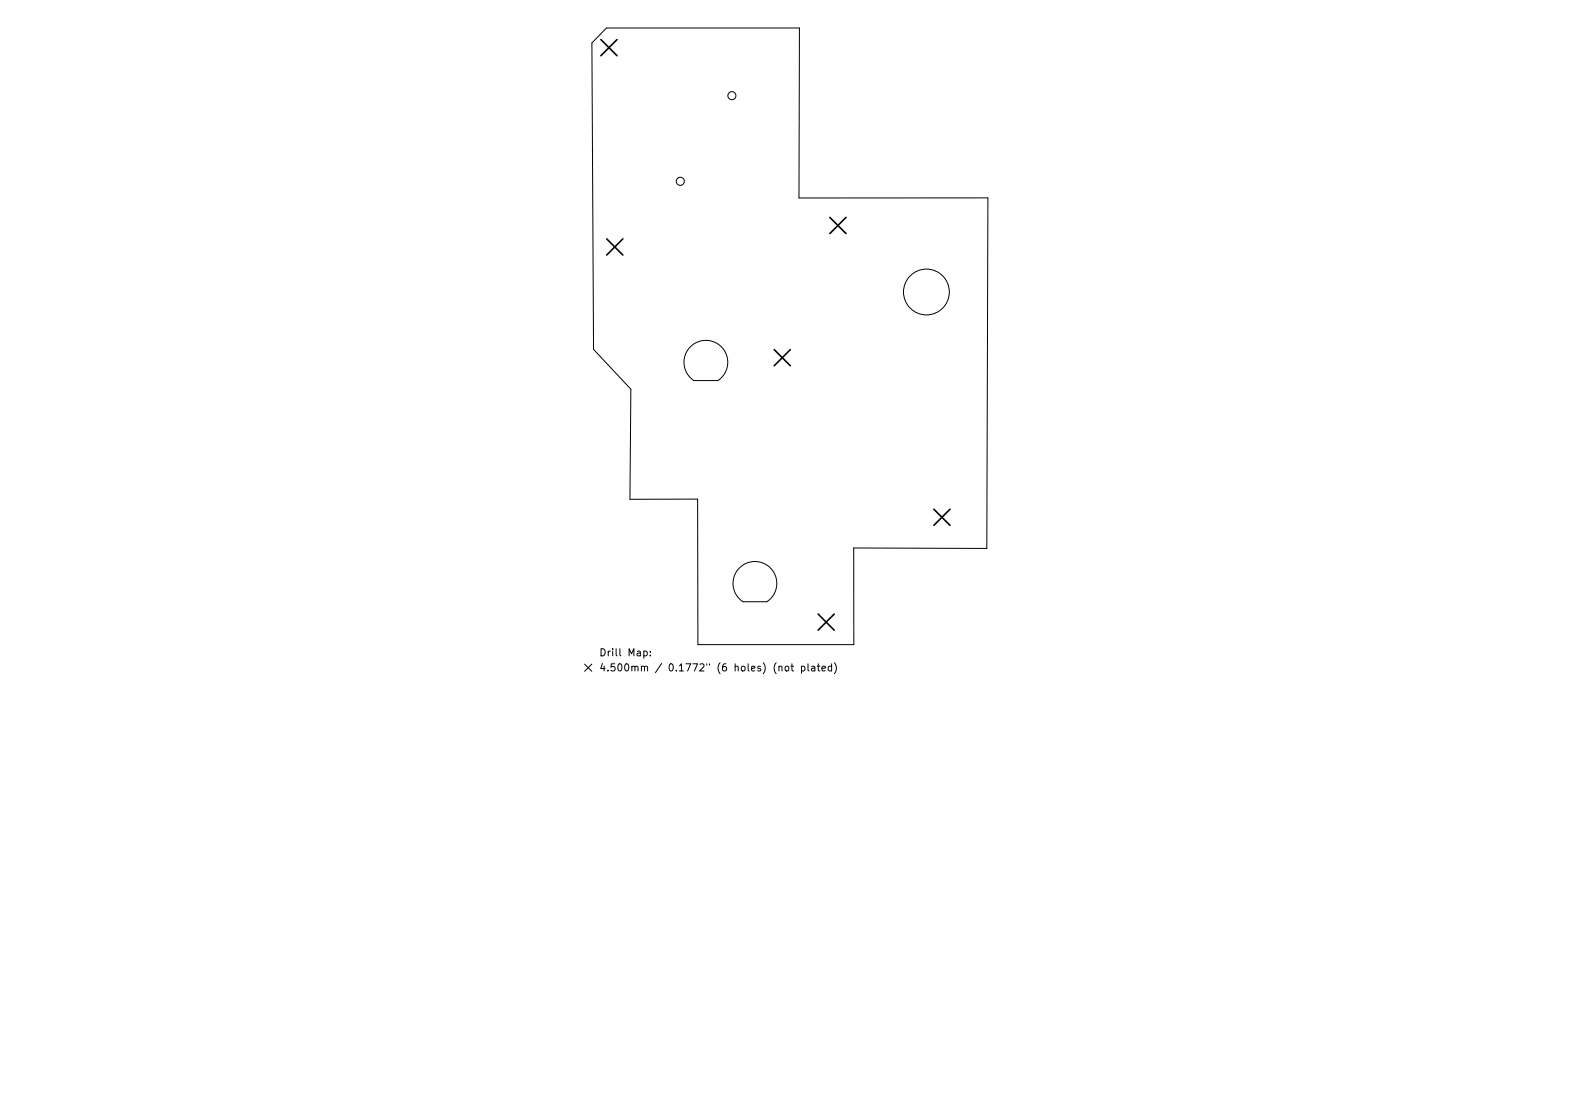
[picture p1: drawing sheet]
<svg xmlns="http://www.w3.org/2000/svg" width="297mm" height="210mm" viewBox="0 0 297 210" stroke-linecap="round" stroke-linejoin="round" font-family="sans-serif">
<defs><g id="words">
<g font-size="1.9">
<text x="112.6" y="123.4">Drill Map:</text>
<text x="112.6" y="126.2">4.500mm / 0.1772&quot; (6 holes) (not plated)</text>
</g>
</g></defs>
<g fill="none" stroke="#000" stroke-width=".19">
<path d="M114 5.3h36.3l-.1 31.9h35.5l-.2 65.9h-25v18.1h-29.3v-27.3h-12.8l.2-20.7-7-7.5-.3-57.6zM129.9 65.1a4.1 4.1 0 0 1 6 .5 4.1 4.1 0 0 1-.9 6h-4.5a4.1 4.1 0 0 1-.6-6.5zM139.1 106.7a4.1 4.1 0 0 1 6.1 .5 4.1 4.1 0 0 1-1 6h-4.5a4.1 4.1 0 0 1-.6-6.5zM109.9 124.9l1.4 1.3M111.3 124.9l-1.4 1.3M121 122.5l.4-.1 .3 .3-.1 .6h-.6M122.3 123.2v.1M122.3 122.5v.1M146.4 125.4l.2-.1h.4v.9M147.7 125.4l.2-.1 .3 .1 .1 .5-.1 .2-.3 .1-.2-.1zM148.7 125.3h.5M148.9 124.8v1.2l.3 .2"/>
<path d="M150.7 125.3h.4l.2 .2-.1 .6h-.5M150.7 125.3v1.3M151.9 124.8v1.2l.2 .2M152.6 125.3h.5l.1 .9M153.2 125.6l-.5 .1-.2 .2 .2 .3 .5-.1M153.6 125.3h.6M153.8 124.8v1.2l.4 .2M154.5 125.7l.7-.1-.1-.3h-.4l-.2 .2 .1 .6h.5M156.3 125.3h-.3l-.3 .2 .1 .6h.5M156.3 124.8v1.4M156.9 124.6a1.55 1.55 0 0 1 0 2.1"/>
<circle cx="137.6" cy="18" r=".76"/>
<circle cx="127.9" cy="34.1" r=".76"/>
<circle cx="174.2" cy="54.9" r="4.3"/>
</g>
<path d="M113 7.4l3 3.1M116 7.4l-3 3.1M114.1 44.9l3 3.1M117.1 44.9l-3 3.1M156 40.9l3 3M159 40.9l-3 3M145.5 65.8l3.1 3M148.6 65.8l-3.1 3M175.6 95.8l3 3M178.6 95.8l-3 3M153.8 115.5l3 3M156.8 115.5l-3 3" fill="none" stroke="#000" stroke-width=".3"/>
<use href="#words"/>
</svg>
